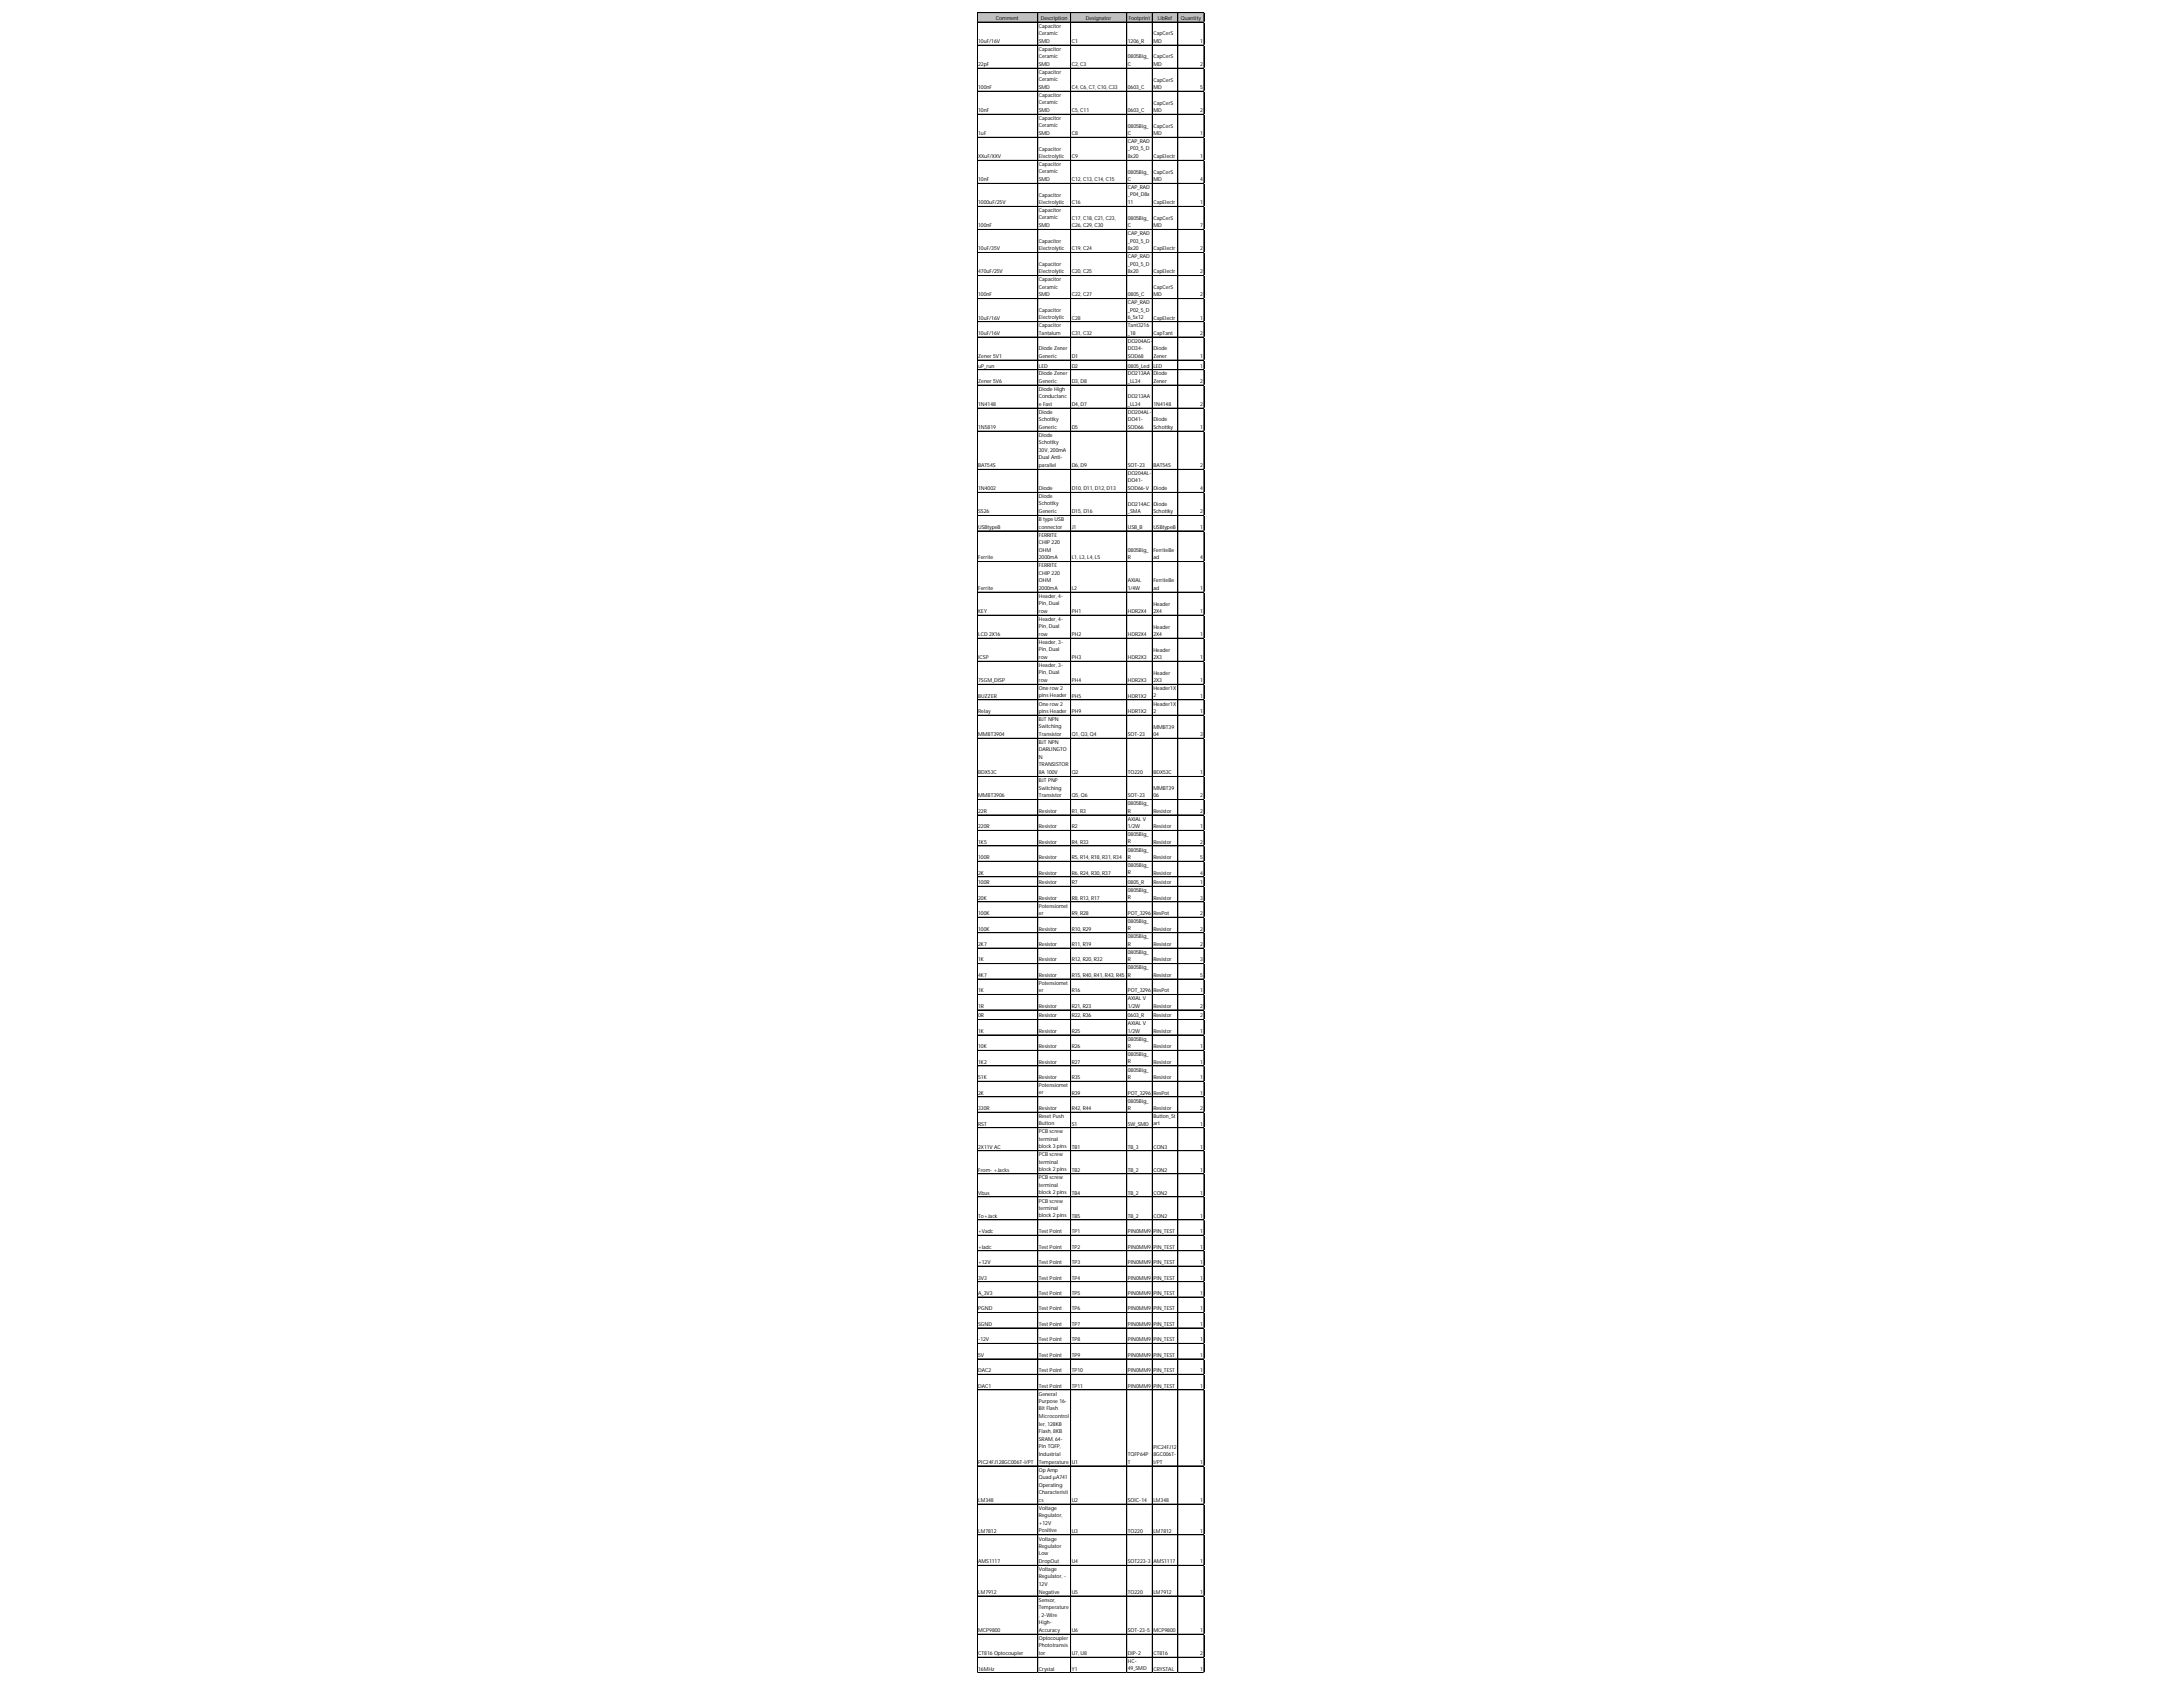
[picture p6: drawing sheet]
<svg xmlns="http://www.w3.org/2000/svg" width="279mm" height="216mm" viewBox="0 0 279 216" stroke-linecap="round" stroke-linejoin="round" font-family="sans-serif">
<defs><g id="words">
<g font-size=".7">
<text x="125.2" y="5.5">10uF/16V</text>
<text x="127.5" y="2.6">Comment</text>
<text x="133" y="3.6">Capacitor</text>
<text x="133" y="4.5">Ceramic</text>
<text x="133" y="5.5">SMD</text>
<text x="133.2" y="2.6">Description</text>
<text x="137.2" y="5.5">C1</text>
<text x="139" y="2.6">Designator</text>
<text x="144.4" y="5.5">1206_R</text>
<text x="144.5" y="2.6">Footprint</text>
<text x="147.6" y="4.5">CapCerS</text>
<text x="147.6" y="5.5">MD</text>
<text x="148.2" y="2.6">LibRef</text>
<text x="151.1" y="2.6">Quantity</text>
<text x="153.6" y="5.5">1</text>
<text x="125.2" y="8.5">22pF</text>
<text x="125.2" y="11.4">100nF</text>
<text x="133" y="6.5">Capacitor</text>
<text x="133" y="7.5">Ceramic</text>
<text x="133" y="8.4">SMD</text>
<text x="133" y="9.5">Capacitor</text>
<text x="133" y="10.4">Ceramic</text>
<text x="133" y="11.4">SMD</text>
<text x="137.2" y="8.5">C2, C3</text>
<text x="137.2" y="11.4">C4, C6, C7, C10, C33</text>
<text x="144.4" y="7.5">0805Big_</text>
<text x="144.4" y="8.4">C</text>
<text x="144.4" y="11.4">0603_C</text>
<text x="147.6" y="7.5">CapCerS</text>
<text x="147.6" y="8.4">MD</text>
<text x="147.6" y="10.4">CapCerS</text>
<text x="147.6" y="11.4">MD</text>
<text x="153.6" y="8.5">2</text>
<text x="153.6" y="11.4">5</text>
<text x="125.2" y="14.4">10nF</text>
<text x="125.2" y="17.3">1uF</text>
<text x="133" y="12.4">Capacitor</text>
<text x="133" y="13.3">Ceramic</text>
<text x="133" y="14.3">SMD</text>
<text x="133" y="15.4">Capacitor</text>
<text x="133" y="16.3">Ceramic</text>
<text x="133" y="17.3">SMD</text>
<text x="137.2" y="14.4">C5, C11</text>
<text x="137.2" y="17.3">C8</text>
<text x="144.4" y="14.4">0603_C</text>
<text x="144.4" y="16.3">0805Big_</text>
<text x="144.4" y="17.3">C</text>
<text x="147.6" y="13.4">CapCerS</text>
<text x="147.6" y="14.3">MD</text>
<text x="147.6" y="16.3">CapCerS</text>
<text x="147.6" y="17.3">MD</text>
<text x="153.6" y="14.4">2</text>
<text x="153.6" y="17.3">1</text>
<text x="125.2" y="20.3">XXuF/XXV</text>
<text x="125.2" y="23.2">10nF</text>
<text x="133" y="19.3">Capacitor</text>
<text x="133" y="20.2">Electrolytic</text>
<text x="133" y="21.3">Capacitor</text>
<text x="133" y="22.2">Ceramic</text>
<text x="133" y="23.2">SMD</text>
<text x="137.2" y="20.3">C9</text>
<text x="137.2" y="23.2">C12, C13, C14, C15</text>
<text x="144.4" y="18.3">CAP_RAD</text>
<text x="144.4" y="19.2">_P03_5_D</text>
<text x="144.4" y="20.2">8x20</text>
<text x="144.4" y="22.2">0805Big_</text>
<text x="144.4" y="23.2">C</text>
<text x="147.6" y="20.3">CapElectr</text>
<text x="147.6" y="22.2">CapCerS</text>
<text x="147.6" y="23.2">MD</text>
<text x="153.6" y="20.3">1</text>
<text x="153.6" y="23.2">4</text>
<text x="125.2" y="26.1">1000uF/25V</text>
<text x="125.2" y="29.1">100nF</text>
<text x="133" y="25.2">Capacitor</text>
<text x="133" y="26.1">Electrolytic</text>
<text x="133" y="27.2">Capacitor</text>
<text x="133" y="28.1">Ceramic</text>
<text x="133" y="29.1">SMD</text>
<text x="137.2" y="26.1">C16</text>
<text x="137.2" y="28.1">C17, C18, C21, C23,</text>
<text x="137.2" y="29.1">C26, C29, C30</text>
<text x="144.4" y="24.2">CAP_RAD</text>
<text x="144.4" y="25.1">_P04_D8x</text>
<text x="144.4" y="26.1">11</text>
<text x="144.4" y="28.1">0805Big_</text>
<text x="144.4" y="29.1">C</text>
<text x="147.6" y="26.1">CapElectr</text>
<text x="147.6" y="28.1">CapCerS</text>
<text x="147.6" y="29.1">MD</text>
<text x="153.6" y="26.1">1</text>
<text x="153.6" y="29.1">7</text>
<text x="125.2" y="32">10uF/35V</text>
<text x="125.2" y="35">470uF/25V</text>
<text x="133" y="31.1">Capacitor</text>
<text x="133" y="32">Electrolytic</text>
<text x="133" y="34">Capacitor</text>
<text x="133" y="35">Electrolytic</text>
<text x="133" y="36">Capacitor</text>
<text x="137.2" y="32">C19, C24</text>
<text x="137.2" y="35">C20, C25</text>
<text x="144.4" y="30.1">CAP_RAD</text>
<text x="144.4" y="31">_P03_5_D</text>
<text x="144.4" y="32">8x20</text>
<text x="144.4" y="33.1">CAP_RAD</text>
<text x="144.4" y="34">_P03_5_D</text>
<text x="144.4" y="35">8x20</text>
<text x="147.6" y="32">CapElectr</text>
<text x="147.6" y="35">CapElectr</text>
<text x="153.6" y="32">2</text>
<text x="153.6" y="35">2</text>
<text x="125.2" y="37.9">100nF</text>
<text x="125.2" y="40.9">10uF/16V</text>
<text x="133" y="36.9">Ceramic</text>
<text x="133" y="37.9">SMD</text>
<text x="133" y="39.9">Capacitor</text>
<text x="133" y="40.9">Electrolytic</text>
<text x="133" y="41.9">Capacitor</text>
<text x="137.2" y="37.9">C22, C27</text>
<text x="137.2" y="40.9">C28</text>
<text x="144.4" y="37.9">0805_C</text>
<text x="144.4" y="38.9">CAP_RAD</text>
<text x="144.4" y="39.9">_P02_5_D</text>
<text x="144.4" y="40.9">6_5x12</text>
<text x="144.4" y="41.9">Tant3216</text>
<text x="147.6" y="37">CapCerS</text>
<text x="147.6" y="37.9">MD</text>
<text x="147.6" y="40.9">CapElectr</text>
<text x="153.6" y="37.9">2</text>
<text x="153.6" y="40.9">1</text>
<text x="125.2" y="42.9">10uF/16V</text>
<text x="125.2" y="45.8">Zener 5V1</text>
<text x="125.2" y="47">uP_run</text>
<text x="133" y="42.8">Tantalum</text>
<text x="133" y="44.8">Diode Zener</text>
<text x="133" y="45.8">Generic</text>
<text x="133" y="47">LED</text>
<text x="137.2" y="42.9">C31, C32</text>
<text x="137.2" y="45.8">D1</text>
<text x="137.2" y="47">D2</text>
<text x="144.4" y="42.8">_18</text>
<text x="144.4" y="43.9">DO204AG-</text>
<text x="144.4" y="44.8">DO34-</text>
<text x="144.4" y="45.8">SOD68</text>
<text x="144.4" y="47">0805_Led</text>
<text x="147.6" y="42.9">CapTant</text>
<text x="147.6" y="44.8">Diode</text>
<text x="147.6" y="45.8">Zener</text>
<text x="147.6" y="47">LED</text>
<text x="153.6" y="42.9">2</text>
<text x="153.6" y="45.8">1</text>
<text x="153.6" y="47">1</text>
<text x="125.2" y="49">Zener 5V6</text>
<text x="125.2" y="52">1N4148</text>
<text x="133" y="48">Diode Zener</text>
<text x="133" y="49">Generic</text>
<text x="133" y="50">Diode High</text>
<text x="133" y="51">Conductanc</text>
<text x="133" y="51.9">e Fast</text>
<text x="133" y="53">Diode</text>
<text x="133" y="53.9">Schottky</text>
<text x="137.2" y="49">D3, D8</text>
<text x="137.2" y="52">D4, D7</text>
<text x="144.4" y="48">DO213AA</text>
<text x="144.4" y="49">_LL34</text>
<text x="144.4" y="51">DO213AA</text>
<text x="144.4" y="51.9">_LL34</text>
<text x="144.4" y="53">DO204AL-</text>
<text x="144.4" y="53.9">DO41-</text>
<text x="147.6" y="48">Diode</text>
<text x="147.6" y="49">Zener</text>
<text x="147.6" y="52">1N4148</text>
<text x="147.6" y="53.9">Diode</text>
<text x="153.6" y="49">2</text>
<text x="153.6" y="52">2</text>
<text x="125.2" y="54.9">1N5819</text>
<text x="125.2" y="59.8">BAT54S</text>
<text x="133" y="54.9">Generic</text>
<text x="133" y="55.9">Diode</text>
<text x="133" y="56.9">Schottky</text>
<text x="133" y="57.8">30V, 200mA</text>
<text x="133" y="58.8">Dual Anti-</text>
<text x="133" y="59.8">parallel</text>
<text x="137.2" y="54.9">D5</text>
<text x="137.2" y="59.8">D6, D9</text>
<text x="144.4" y="54.9">SOD66</text>
<text x="144.4" y="59.8">SOT-23</text>
<text x="147.6" y="54.9">Schottky</text>
<text x="147.6" y="59.8">BAT54S</text>
<text x="153.6" y="54.9">1</text>
<text x="153.6" y="59.8">2</text>
<text x="125.2" y="62.8">1N4002</text>
<text x="125.2" y="65.7">SS26</text>
<text x="133" y="62.8">Diode</text>
<text x="133" y="63.8">Diode</text>
<text x="133" y="64.7">Schottky</text>
<text x="133" y="65.7">Generic</text>
<text x="137.2" y="62.8">D10, D11, D12, D13</text>
<text x="137.2" y="65.7">D15, D16</text>
<text x="144.4" y="60.8">DO204AL-</text>
<text x="144.4" y="61.7">DO41-</text>
<text x="144.4" y="62.7">SOD66-V</text>
<text x="144.4" y="64.7">DO214AC</text>
<text x="144.4" y="65.7">_SMA</text>
<text x="147.6" y="62.8">Diode</text>
<text x="147.6" y="64.7">Diode</text>
<text x="147.6" y="65.7">Schottky</text>
<text x="153.6" y="62.8">4</text>
<text x="153.6" y="65.7">2</text>
<text x="125.2" y="67.7">USBtypeB</text>
<text x="125.2" y="71.6">Ferrite</text>
<text x="133" y="66.7">B type USB</text>
<text x="133" y="67.6">connector</text>
<text x="133" y="68.7">FERRITE</text>
<text x="133" y="69.6">CHIP 220</text>
<text x="133" y="70.6">OHM</text>
<text x="133" y="71.6">2000mA</text>
<text x="137.2" y="67.7">J1</text>
<text x="137.2" y="71.6">L1, L3, L4, L5</text>
<text x="144.4" y="67.7">USB_B</text>
<text x="144.4" y="70.6">0805Big_</text>
<text x="144.4" y="71.6">R</text>
<text x="147.6" y="67.7">USBtypeB</text>
<text x="147.6" y="70.6">FerriteBe</text>
<text x="147.6" y="71.6">ad</text>
<text x="153.6" y="67.7">1</text>
<text x="153.6" y="71.6">4</text>
<text x="125.2" y="75.5">Ferrite</text>
<text x="133" y="72.6">FERRITE</text>
<text x="133" y="73.5">CHIP 220</text>
<text x="133" y="74.5">OHM</text>
<text x="133" y="75.5">2000mA</text>
<text x="133" y="76.5">Header, 4-</text>
<text x="133" y="77.5">Pin, Dual</text>
<text x="137.2" y="75.5">L2</text>
<text x="144.4" y="74.5">AXIAL</text>
<text x="144.4" y="75.5">1/4W</text>
<text x="147.6" y="74.5">FerriteBe</text>
<text x="147.6" y="75.5">ad</text>
<text x="147.6" y="77.5">Header</text>
<text x="153.6" y="75.5">1</text>
<text x="125.2" y="78.5">KEY</text>
<text x="125.2" y="81.4">LCD 2X16</text>
<text x="133" y="78.4">row</text>
<text x="133" y="79.5">Header, 4-</text>
<text x="133" y="80.4">Pin, Dual</text>
<text x="133" y="81.4">row</text>
<text x="133" y="82.4">Header, 3-</text>
<text x="133" y="83.4">Pin, Dual</text>
<text x="137.2" y="78.5">PH1</text>
<text x="137.2" y="81.4">PH2</text>
<text x="144.4" y="78.5">HDR2X4</text>
<text x="144.4" y="81.4">HDR2X4</text>
<text x="147.6" y="78.4">2X4</text>
<text x="147.6" y="80.4">Header</text>
<text x="147.6" y="81.4">2X4</text>
<text x="147.6" y="83.4">Header</text>
<text x="153.6" y="78.5">1</text>
<text x="153.6" y="81.4">1</text>
<text x="125.2" y="84.4">ICSP</text>
<text x="125.2" y="87.3">7SGM_DISP</text>
<text x="125.2" y="89.3">BUZZER</text>
<text x="133" y="84.3">row</text>
<text x="133" y="85.4">Header, 3-</text>
<text x="133" y="86.3">Pin, Dual</text>
<text x="133" y="87.3">row</text>
<text x="133" y="88.3">One row 2</text>
<text x="133" y="89.2">pins Header</text>
<text x="137.2" y="84.4">PH3</text>
<text x="137.2" y="87.3">PH4</text>
<text x="137.2" y="89.3">PH5</text>
<text x="144.4" y="84.4">HDR2X3</text>
<text x="144.4" y="87.3">HDR2X3</text>
<text x="144.4" y="89.3">HDR1X2</text>
<text x="147.6" y="84.3">2X3</text>
<text x="147.6" y="86.3">Header</text>
<text x="147.6" y="87.3">2X3</text>
<text x="147.6" y="88.3">Header1X</text>
<text x="147.6" y="89.2">2</text>
<text x="153.6" y="84.4">1</text>
<text x="153.6" y="87.3">1</text>
<text x="153.6" y="89.3">1</text>
<text x="125.2" y="91.3">Relay</text>
<text x="125.2" y="94.2">MMBT3904</text>
<text x="133" y="90.3">One row 2</text>
<text x="133" y="91.2">pins Header</text>
<text x="133" y="92.3">BJT NPN</text>
<text x="133" y="93.2">Switching</text>
<text x="133" y="94.2">Transistor</text>
<text x="133" y="95.2">BJT NPN</text>
<text x="137.2" y="91.3">PH9</text>
<text x="137.2" y="94.2">Q1, Q3, Q4</text>
<text x="144.4" y="91.3">HDR1X2</text>
<text x="144.4" y="94.2">SOT-23</text>
<text x="147.6" y="90.3">Header1X</text>
<text x="147.6" y="91.2">2</text>
<text x="147.6" y="93.2">MMBT39</text>
<text x="147.6" y="94.2">04</text>
<text x="153.6" y="91.3">1</text>
<text x="153.6" y="94.2">3</text>
<text x="125.2" y="99.1">BDX53C</text>
<text x="133" y="96.2">DARLINGTO</text>
<text x="133" y="97.1">N</text>
<text x="133" y="98.1">TRANSISTOR</text>
<text x="133" y="99.1">8A 100V</text>
<text x="133" y="100.1">BJT PNP</text>
<text x="133" y="101">Switching</text>
<text x="137.2" y="99.1">Q2</text>
<text x="144.4" y="99.1">TO220</text>
<text x="147.6" y="99.1">BDX53C</text>
<text x="147.6" y="101.1">MMBT39</text>
<text x="153.6" y="99.1">1</text>
<text x="125.2" y="102">MMBT3906</text>
<text x="125.2" y="104">22R</text>
<text x="125.2" y="106">220R</text>
<text x="125.2" y="108">1K5</text>
<text x="133" y="102">Transistor</text>
<text x="133" y="104">Resistor</text>
<text x="133" y="106">Resistor</text>
<text x="133" y="108">Resistor</text>
<text x="137.2" y="102">Q5, Q6</text>
<text x="137.2" y="104">R1, R3</text>
<text x="137.2" y="106">R2</text>
<text x="137.2" y="108">R4, R33</text>
<text x="144.4" y="102">SOT-23</text>
<text x="144.4" y="103.1">0805Big_</text>
<text x="144.4" y="104">R</text>
<text x="144.4" y="105">AXIAL V</text>
<text x="144.4" y="106">1/2W</text>
<text x="144.4" y="107">0805Big_</text>
<text x="144.4" y="107.9">R</text>
<text x="147.6" y="102">06</text>
<text x="147.6" y="104">Resistor</text>
<text x="147.6" y="106">Resistor</text>
<text x="147.6" y="108">Resistor</text>
<text x="153.6" y="102">2</text>
<text x="153.6" y="104">2</text>
<text x="153.6" y="106">1</text>
<text x="153.6" y="108">2</text>
<text x="125.2" y="110">100R</text>
<text x="125.2" y="111.9">2K</text>
<text x="125.2" y="113.2">100R</text>
<text x="133" y="110">Resistor</text>
<text x="133" y="111.9">Resistor</text>
<text x="133" y="113.2">Resistor</text>
<text x="137.2" y="110">R5, R14, R18, R31, R34</text>
<text x="137.2" y="111.9">R6, R24, R30, R37</text>
<text x="137.2" y="113.2">R7</text>
<text x="144.4" y="109">0805Big_</text>
<text x="144.4" y="109.9">R</text>
<text x="144.4" y="111">0805Big_</text>
<text x="144.4" y="111.9">R</text>
<text x="144.4" y="113.2">0805_R</text>
<text x="147.6" y="110">Resistor</text>
<text x="147.6" y="111.9">Resistor</text>
<text x="147.6" y="113.2">Resistor</text>
<text x="153.6" y="110">5</text>
<text x="153.6" y="111.9">4</text>
<text x="153.6" y="113.2">1</text>
<text x="125.2" y="115.1">20K</text>
<text x="125.2" y="117.1">100K</text>
<text x="125.2" y="119.1">100K</text>
<text x="133" y="115.1">Resistor</text>
<text x="133" y="116.1">Potensiomet</text>
<text x="133" y="117.1">er</text>
<text x="133" y="119.1">Resistor</text>
<text x="137.2" y="115.1">R8, R13, R17</text>
<text x="137.2" y="117.1">R9, R28</text>
<text x="137.2" y="119.1">R10, R29</text>
<text x="144.4" y="114.2">0805Big_</text>
<text x="144.4" y="115.1">R</text>
<text x="144.4" y="117.1">POT_3296</text>
<text x="144.4" y="118.1">0805Big_</text>
<text x="144.4" y="119.1">R</text>
<text x="147.6" y="115.1">Resistor</text>
<text x="147.6" y="117.1">ResPot</text>
<text x="147.6" y="119.1">Resistor</text>
<text x="153.6" y="115.1">3</text>
<text x="153.6" y="117.1">2</text>
<text x="153.6" y="119.1">2</text>
<text x="125.2" y="121.1">2K7</text>
<text x="125.2" y="123">1K</text>
<text x="125.2" y="125">4K7</text>
<text x="133" y="121.1">Resistor</text>
<text x="133" y="123">Resistor</text>
<text x="133" y="125">Resistor</text>
<text x="137.2" y="121.1">R11, R19</text>
<text x="137.2" y="123">R12, R20, R32</text>
<text x="137.2" y="125">R15, R40, R41, R43, R45</text>
<text x="144.4" y="120.1">0805Big_</text>
<text x="144.4" y="121">R</text>
<text x="144.4" y="122.1">0805Big_</text>
<text x="144.4" y="123">R</text>
<text x="144.4" y="124.1">0805Big_</text>
<text x="144.4" y="125">R</text>
<text x="147.6" y="121.1">Resistor</text>
<text x="147.6" y="123">Resistor</text>
<text x="147.6" y="125">Resistor</text>
<text x="153.6" y="121.1">2</text>
<text x="153.6" y="123">3</text>
<text x="153.6" y="125">5</text>
<text x="125.2" y="127">1K</text>
<text x="125.2" y="129">1R</text>
<text x="125.2" y="130.2">0R</text>
<text x="133" y="126">Potensiomet</text>
<text x="133" y="127">er</text>
<text x="133" y="129">Resistor</text>
<text x="133" y="130.2">Resistor</text>
<text x="137.2" y="127">R16</text>
<text x="137.2" y="129">R21, R23</text>
<text x="137.2" y="130.2">R22, R36</text>
<text x="144.4" y="127">POT_3296</text>
<text x="144.4" y="128">AXIAL V</text>
<text x="144.4" y="128.9">1/2W</text>
<text x="144.4" y="130.2">0603_R</text>
<text x="144.4" y="131.2">AXIAL V</text>
<text x="147.6" y="127">ResPot</text>
<text x="147.6" y="129">Resistor</text>
<text x="147.6" y="130.2">Resistor</text>
<text x="153.6" y="127">1</text>
<text x="153.6" y="129">2</text>
<text x="153.6" y="130.2">2</text>
<text x="125.2" y="132.2">1K</text>
<text x="125.2" y="134.2">10K</text>
<text x="125.2" y="136.1">1K2</text>
<text x="133" y="132.2">Resistor</text>
<text x="133" y="134.2">Resistor</text>
<text x="133" y="136.1">Resistor</text>
<text x="137.2" y="132.2">R25</text>
<text x="137.2" y="134.2">R26</text>
<text x="137.2" y="136.1">R27</text>
<text x="144.4" y="132.1">1/2W</text>
<text x="144.4" y="133.2">0805Big_</text>
<text x="144.4" y="134.1">R</text>
<text x="144.4" y="135.2">0805Big_</text>
<text x="144.4" y="136.1">R</text>
<text x="144.4" y="137.1">0805Big_</text>
<text x="147.6" y="132.2">Resistor</text>
<text x="147.6" y="134.2">Resistor</text>
<text x="147.6" y="136.1">Resistor</text>
<text x="153.6" y="132.2">1</text>
<text x="153.6" y="134.2">1</text>
<text x="153.6" y="136.1">1</text>
<text x="125.2" y="138.1">51K</text>
<text x="125.2" y="140.1">2K</text>
<text x="125.2" y="142.1">330R</text>
<text x="133" y="138.1">Resistor</text>
<text x="133" y="139.1">Potensiomet</text>
<text x="133" y="140.1">er</text>
<text x="133" y="142.1">Resistor</text>
<text x="133" y="143.1">Reset Push</text>
<text x="137.2" y="138.1">R35</text>
<text x="137.2" y="140.1">R39</text>
<text x="137.2" y="142.1">R42, R44</text>
<text x="144.4" y="138.1">R</text>
<text x="144.4" y="140.1">POT_3296</text>
<text x="144.4" y="141.1">0805Big_</text>
<text x="144.4" y="142">R</text>
<text x="147.6" y="138.1">Resistor</text>
<text x="147.6" y="140.1">ResPot</text>
<text x="147.6" y="142.1">Resistor</text>
<text x="147.6" y="143.1">Button_St</text>
<text x="153.6" y="138.1">1</text>
<text x="153.6" y="140.1">1</text>
<text x="153.6" y="142.1">2</text>
<text x="125.2" y="144">RST</text>
<text x="125.2" y="147">2X11V AC</text>
<text x="125.2" y="149.9">From- +Jacks</text>
<text x="133" y="144">Button</text>
<text x="133" y="145.1">PCB screw</text>
<text x="133" y="146">terminal</text>
<text x="133" y="147">block 3 pins</text>
<text x="133" y="148">PCB screw</text>
<text x="133" y="148.9">terminal</text>
<text x="133" y="149.9">block 2 pins</text>
<text x="137.2" y="144">S1</text>
<text x="137.2" y="147">TB1</text>
<text x="137.2" y="149.9">TB2</text>
<text x="144.4" y="144">SW_SMD</text>
<text x="144.4" y="147">TB_3</text>
<text x="144.4" y="149.9">TB_2</text>
<text x="147.6" y="144">art</text>
<text x="147.6" y="147">CON3</text>
<text x="147.6" y="149.9">CON2</text>
<text x="153.6" y="144">1</text>
<text x="153.6" y="147">1</text>
<text x="153.6" y="149.9">1</text>
<text x="125.2" y="152.9">Vbus</text>
<text x="125.2" y="155.8">To+Jack</text>
<text x="133" y="150.9">PCB screw</text>
<text x="133" y="151.9">terminal</text>
<text x="133" y="152.9">block 2 pins</text>
<text x="133" y="153.9">PCB screw</text>
<text x="133" y="154.8">terminal</text>
<text x="133" y="155.8">block 2 pins</text>
<text x="137.2" y="152.9">TB4</text>
<text x="137.2" y="155.8">TB5</text>
<text x="144.4" y="152.9">TB_2</text>
<text x="144.4" y="155.8">TB_2</text>
<text x="147.6" y="152.9">CON2</text>
<text x="147.6" y="155.8">CON2</text>
<text x="153.6" y="152.9">1</text>
<text x="153.6" y="155.8">1</text>
<text x="125.2" y="157.8">+Vadc</text>
<text x="125.2" y="159.8">+Iadc</text>
<text x="125.2" y="161.8">+12V</text>
<text x="133" y="157.8">Test Point</text>
<text x="133" y="159.8">Test Point</text>
<text x="133" y="161.8">Test Point</text>
<text x="137.2" y="157.8">TP1</text>
<text x="137.2" y="159.8">TP2</text>
<text x="137.2" y="161.8">TP3</text>
<text x="144.4" y="157.8">PIN0MM9</text>
<text x="144.4" y="159.8">PIN0MM9</text>
<text x="144.4" y="161.8">PIN0MM9</text>
<text x="147.6" y="157.8">PIN_TEST</text>
<text x="147.6" y="159.8">PIN_TEST</text>
<text x="147.6" y="161.8">PIN_TEST</text>
<text x="153.6" y="157.8">1</text>
<text x="153.6" y="159.8">1</text>
<text x="153.6" y="161.8">1</text>
<text x="125.2" y="163.7">3V3</text>
<text x="125.2" y="165.7">A_3V3</text>
<text x="125.2" y="167.7">PGND</text>
<text x="133" y="163.7">Test Point</text>
<text x="133" y="165.7">Test Point</text>
<text x="133" y="167.7">Test Point</text>
<text x="137.2" y="163.7">TP4</text>
<text x="137.2" y="165.7">TP5</text>
<text x="137.2" y="167.7">TP6</text>
<text x="144.4" y="163.7">PIN0MM9</text>
<text x="144.4" y="165.7">PIN0MM9</text>
<text x="144.4" y="167.7">PIN0MM9</text>
<text x="147.6" y="163.7">PIN_TEST</text>
<text x="147.6" y="165.7">PIN_TEST</text>
<text x="147.6" y="167.7">PIN_TEST</text>
<text x="153.6" y="163.7">1</text>
<text x="153.6" y="165.7">1</text>
<text x="153.6" y="167.7">1</text>
<text x="125.2" y="169.7">SGND</text>
<text x="125.2" y="171.7">-12V</text>
<text x="125.2" y="173.6">5V</text>
<text x="133" y="169.7">Test Point</text>
<text x="133" y="171.7">Test Point</text>
<text x="133" y="173.6">Test Point</text>
<text x="137.2" y="169.7">TP7</text>
<text x="137.2" y="171.7">TP8</text>
<text x="137.2" y="173.6">TP9</text>
<text x="144.4" y="169.7">PIN0MM9</text>
<text x="144.4" y="171.7">PIN0MM9</text>
<text x="144.4" y="173.6">PIN0MM9</text>
<text x="147.6" y="169.7">PIN_TEST</text>
<text x="147.6" y="171.7">PIN_TEST</text>
<text x="147.6" y="173.6">PIN_TEST</text>
<text x="153.6" y="169.7">1</text>
<text x="153.6" y="171.7">1</text>
<text x="153.6" y="173.6">1</text>
<text x="125.2" y="175.6">DAC2</text>
<text x="125.2" y="177.6">DAC1</text>
<text x="133" y="175.6">Test Point</text>
<text x="133" y="177.6">Test Point</text>
<text x="133" y="178.6">General</text>
<text x="133" y="179.5">Purpose 16-</text>
<text x="137.2" y="175.6">TP10</text>
<text x="137.2" y="177.6">TP11</text>
<text x="144.4" y="175.6">PIN0MM9</text>
<text x="144.4" y="177.6">PIN0MM9</text>
<text x="147.6" y="175.6">PIN_TEST</text>
<text x="147.6" y="177.6">PIN_TEST</text>
<text x="153.6" y="175.6">1</text>
<text x="153.6" y="177.6">1</text>
<text x="133" y="180.5">Bit Flash</text>
<text x="133" y="181.5">Microcontrol</text>
<text x="133" y="182.4">ler, 128KB</text>
<text x="133" y="183.4">Flash, 8KB</text>
<text x="133" y="184.4">SRAM, 64-</text>
<text x="133" y="185.4">Pin TQFP,</text>
<text x="147.6" y="185.4">PIC24FJ12</text>
<text x="125.2" y="187.3">PIC24FJ128GC006T-I/PT</text>
<text x="133" y="186.3">Industrial</text>
<text x="133" y="187.3">Temperature</text>
<text x="133" y="188.3">Op Amp</text>
<text x="133" y="189.3">Quad μA741</text>
<text x="133" y="190.2">Operating</text>
<text x="133" y="191.2">Characteristi</text>
<text x="137.2" y="187.3">U1</text>
<text x="144.4" y="186.4">TQFP64P</text>
<text x="144.4" y="187.3">T</text>
<text x="147.6" y="186.3">8GC006T-</text>
<text x="147.6" y="187.3">I/PT</text>
<text x="153.6" y="187.3">1</text>
<text x="125.2" y="192.2">LM348</text>
<text x="125.2" y="196.1">LM7812</text>
<text x="133" y="192.2">cs</text>
<text x="133" y="193.2">Voltage</text>
<text x="133" y="194.2">Regulator,</text>
<text x="133" y="195.1">+12V</text>
<text x="133" y="196.1">Positive</text>
<text x="133" y="197.2">Voltage</text>
<text x="137.2" y="192.2">U2</text>
<text x="137.2" y="196.1">U3</text>
<text x="144.4" y="192.2">SOIC-14</text>
<text x="144.4" y="196.1">TO220</text>
<text x="147.6" y="192.2">LM348</text>
<text x="147.6" y="196.1">LM7812</text>
<text x="153.6" y="192.2">1</text>
<text x="153.6" y="196.1">1</text>
<text x="125.2" y="200.1">AMS1117</text>
<text x="125.2" y="204">LM7912</text>
<text x="133" y="198.1">Regulator</text>
<text x="133" y="199.1">Low</text>
<text x="133" y="200">DropOut</text>
<text x="133" y="201.1">Voltage</text>
<text x="133" y="202">Regulator, -</text>
<text x="133" y="203">12V</text>
<text x="133" y="203.9">Negative</text>
<text x="137.2" y="200.1">U4</text>
<text x="137.2" y="204">U5</text>
<text x="144.4" y="200.1">SOT223-3</text>
<text x="144.4" y="204">TO220</text>
<text x="147.6" y="200.1">AMS1117</text>
<text x="147.6" y="204">LM7912</text>
<text x="153.6" y="200.1">1</text>
<text x="153.6" y="204">1</text>
<text x="125.2" y="208.9">MCP9800</text>
<text x="133" y="205">Sensor,</text>
<text x="133" y="205.9">Temperature</text>
<text x="133" y="206.9">, 2-Wire</text>
<text x="133" y="207.9">High-</text>
<text x="133" y="208.8">Accuracy</text>
<text x="133" y="209.9">Optocoupler</text>
<text x="137.2" y="208.9">U6</text>
<text x="144.4" y="208.9">SOT-23-5</text>
<text x="147.6" y="208.9">MCP9800</text>
<text x="153.6" y="208.9">1</text>
<text x="125.2" y="211.8">CT816 Optocoupler</text>
<text x="125.2" y="213.8">16MHz</text>
<text x="133" y="210.8">Phototransis</text>
<text x="133" y="211.8">tor</text>
<text x="133" y="213.8">Crystal</text>
<text x="137.2" y="211.8">U7, U8</text>
<text x="137.2" y="213.8">Y1</text>
<text x="144.4" y="211.8">DIP-2</text>
<text x="144.4" y="212.8">HC-</text>
<text x="144.4" y="213.8">49_SMD</text>
<text x="147.6" y="211.8">CT816</text>
<text x="147.6" y="213.8">CRYSTAL</text>
<text x="153.6" y="211.8">2</text>
<text x="153.6" y="213.8">1</text>
</g>
</g></defs>
<path d="M125.1 1.6h29v1.3h-29z" fill="#c0c0c0"/>
<g fill="none" stroke="#000" stroke-width=".13">
<path d="M125.1 1.6v212.5M125.1 1.6h29M125.1 2.8h29M125.1 5.8h29M125.1 8.7h29M125.1 11.7h29M125.1 14.6h29M125.1 17.6h29M132.8 1.6v212.5M137 1.6v212.5M144.2 1.6v212.5M147.5 1.6v212.5"/>
<path d="M150.7 1.6v212.5M150.8 1.6v212.5M154.1 1.6v212.5M125.1 20.5h29M125.1 23.5h29M125.1 26.4h29M125.1 29.4h29M125.1 32.3h29M125.1 35.3h29M125.1 38.2h29M125.1 41.2h29M125.1 43.1h29"/>
<path d="M125.1 43.2h29M125.1 46.1h29M125.1 47.3h29M125.1 49.3h29M125.1 52.2h29M125.1 52.3h29M125.1 55.2h29M125.1 60.1h29M125.1 63h29M125.1 66h29M125.1 67.9h29M125.1 68h29"/>
<path d="M125.1 71.9h29M125.1 75.8h29M125.1 78.7h29M125.1 81.7h29M125.1 84.6h29M125.1 87.6h29M125.1 89.6h29M125.1 91.5h29M125.1 94.5h29M125.1 99.4h29M125.1 102.3h29M125.1 104.3h29"/>
<path d="M125.1 106.3h29M125.1 108.3h29M125.1 110.2h29M125.1 112.2h29M125.1 113.4h29M125.1 115.4h29M125.1 117.4h29M125.1 119.4h29M125.1 121.3h29M125.1 121.4h29M125.1 123.3h29M125.1 125.3h29"/>
<path d="M125.1 127.3h29M125.1 129.2h29M125.1 129.3h29M125.1 130.5h29M125.1 132.4h29M125.1 132.5h29M125.1 134.4h29M125.1 136.4h29M125.1 138.4h29M125.1 140.4h29M125.1 142.3h29M125.1 142.4h29"/>
<path d="M125.1 144.3h29M125.1 147.3h29M125.1 150.2h29M125.1 153.2h29M125.1 156.1h29M125.1 158.1h29M125.1 160.1h29M125.1 162h29M125.1 162.1h29M125.1 164h29M125.1 166h29M125.1 168h29"/>
<path d="M125.1 170h29M125.1 171.9h29M125.1 173.9h29M125.1 175.9h29M125.1 177.9h29M125.1 187.6h29M125.1 192.5h29M125.1 196.4h29M125.1 200.3h29M125.1 200.4h29M125.1 204.3h29M125.1 209.1h29"/>
<path d="M125.1 209.2h29M125.1 212.1h29M125.1 214.1h29"/>
</g>
<path d="M125.1 214.1h.1" fill="none" stroke="#dadcdd" stroke-width=".13"/>
<path d="M132.8 214.1h.1" fill="none" stroke="#dadcdd" stroke-width=".13"/>
<path d="M137 214.1h.1" fill="none" stroke="#dadcdd" stroke-width=".13"/>
<path d="M144.2 214.1h.1" fill="none" stroke="#dadcdd" stroke-width=".13"/>
<path d="M147.5 214.1h.1" fill="none" stroke="#dadcdd" stroke-width=".13"/>
<path d="M150.7 214.1h.1" fill="none" stroke="#dadcdd" stroke-width=".13"/>
<path d="M154.1 214.1h.1" fill="none" stroke="#dadcdd" stroke-width=".13"/>
<path d="M154.1 1.6h.1" fill="none" stroke="#dadcdd" stroke-width=".13"/>
<path d="M154.1 2.8h.1" fill="none" stroke="#dadcdd" stroke-width=".13"/>
<path d="M154.1 5.8h.1" fill="none" stroke="#dadcdd" stroke-width=".13"/>
<path d="M154.1 8.7h.1" fill="none" stroke="#dadcdd" stroke-width=".13"/>
<path d="M154.1 11.7h.1" fill="none" stroke="#dadcdd" stroke-width=".13"/>
<path d="M154.1 14.6h.1" fill="none" stroke="#dadcdd" stroke-width=".13"/>
<path d="M154.1 17.6h.1" fill="none" stroke="#dadcdd" stroke-width=".13"/>
<path d="M154.1 20.5h.1" fill="none" stroke="#dadcdd" stroke-width=".13"/>
<path d="M154.1 23.5h.1" fill="none" stroke="#dadcdd" stroke-width=".13"/>
<path d="M154.1 26.4h.1" fill="none" stroke="#dadcdd" stroke-width=".13"/>
<path d="M154.1 29.4h.1" fill="none" stroke="#dadcdd" stroke-width=".13"/>
<path d="M154.1 32.3h.1" fill="none" stroke="#dadcdd" stroke-width=".13"/>
<path d="M154.1 35.3h.1" fill="none" stroke="#dadcdd" stroke-width=".13"/>
<path d="M154.1 38.2h.1" fill="none" stroke="#dadcdd" stroke-width=".13"/>
<path d="M154.1 41.2h.1" fill="none" stroke="#dadcdd" stroke-width=".13"/>
<path d="M154.1 43.1h.1" fill="none" stroke="#dadcdd" stroke-width=".13"/>
<path d="M154.1 46.1h.1" fill="none" stroke="#dadcdd" stroke-width=".13"/>
<path d="M154.1 47.3h.1" fill="none" stroke="#dadcdd" stroke-width=".13"/>
<path d="M154.1 49.3h.1" fill="none" stroke="#dadcdd" stroke-width=".13"/>
<path d="M154.1 52.2h.1" fill="none" stroke="#dadcdd" stroke-width=".13"/>
<path d="M154.1 55.2h.1" fill="none" stroke="#dadcdd" stroke-width=".13"/>
<path d="M154.1 60.1h.1" fill="none" stroke="#dadcdd" stroke-width=".13"/>
<path d="M154.1 63h.1" fill="none" stroke="#dadcdd" stroke-width=".13"/>
<path d="M154.1 66h.1" fill="none" stroke="#dadcdd" stroke-width=".13"/>
<path d="M154.1 67.9h.1" fill="none" stroke="#dadcdd" stroke-width=".13"/>
<path d="M154.1 71.9h.1" fill="none" stroke="#dadcdd" stroke-width=".13"/>
<path d="M154.1 75.8h.1" fill="none" stroke="#dadcdd" stroke-width=".13"/>
<path d="M154.1 78.7h.1" fill="none" stroke="#dadcdd" stroke-width=".13"/>
<path d="M154.1 81.7h.1" fill="none" stroke="#dadcdd" stroke-width=".13"/>
<path d="M154.1 84.6h.1" fill="none" stroke="#dadcdd" stroke-width=".13"/>
<path d="M154.1 87.6h.1" fill="none" stroke="#dadcdd" stroke-width=".13"/>
<path d="M154.1 89.6h.1" fill="none" stroke="#dadcdd" stroke-width=".13"/>
<path d="M154.1 91.5h.1" fill="none" stroke="#dadcdd" stroke-width=".13"/>
<path d="M154.1 94.5h.1" fill="none" stroke="#dadcdd" stroke-width=".13"/>
<path d="M154.1 99.4h.1" fill="none" stroke="#dadcdd" stroke-width=".13"/>
<path d="M154.1 102.3h.1" fill="none" stroke="#dadcdd" stroke-width=".13"/>
<path d="M154.1 104.3h.1" fill="none" stroke="#dadcdd" stroke-width=".13"/>
<path d="M154.1 106.3h.1" fill="none" stroke="#dadcdd" stroke-width=".13"/>
<path d="M154.1 108.3h.1" fill="none" stroke="#dadcdd" stroke-width=".13"/>
<path d="M154.1 110.2h.1" fill="none" stroke="#dadcdd" stroke-width=".13"/>
<path d="M154.1 112.2h.1" fill="none" stroke="#dadcdd" stroke-width=".13"/>
<path d="M154.1 113.4h.1" fill="none" stroke="#dadcdd" stroke-width=".13"/>
<path d="M154.1 115.4h.1" fill="none" stroke="#dadcdd" stroke-width=".13"/>
<path d="M154.1 117.4h.1" fill="none" stroke="#dadcdd" stroke-width=".13"/>
<path d="M154.1 119.4h.1" fill="none" stroke="#dadcdd" stroke-width=".13"/>
<path d="M154.1 121.3h.1" fill="none" stroke="#dadcdd" stroke-width=".13"/>
<path d="M154.1 123.3h.1" fill="none" stroke="#dadcdd" stroke-width=".13"/>
<path d="M154.1 125.3h.1" fill="none" stroke="#dadcdd" stroke-width=".13"/>
<path d="M154.1 127.3h.1" fill="none" stroke="#dadcdd" stroke-width=".13"/>
<path d="M154.1 129.2h.1" fill="none" stroke="#dadcdd" stroke-width=".13"/>
<path d="M154.1 130.5h.1" fill="none" stroke="#dadcdd" stroke-width=".13"/>
<path d="M154.1 132.4h.1" fill="none" stroke="#dadcdd" stroke-width=".13"/>
<path d="M154.1 134.4h.1" fill="none" stroke="#dadcdd" stroke-width=".13"/>
<path d="M154.1 136.4h.1" fill="none" stroke="#dadcdd" stroke-width=".13"/>
<path d="M154.1 138.4h.1" fill="none" stroke="#dadcdd" stroke-width=".13"/>
<path d="M154.1 140.4h.1" fill="none" stroke="#dadcdd" stroke-width=".13"/>
<path d="M154.1 142.3h.1" fill="none" stroke="#dadcdd" stroke-width=".13"/>
<path d="M154.1 144.3h.1" fill="none" stroke="#dadcdd" stroke-width=".13"/>
<path d="M154.1 147.3h.1" fill="none" stroke="#dadcdd" stroke-width=".13"/>
<path d="M154.1 150.2h.1" fill="none" stroke="#dadcdd" stroke-width=".13"/>
<path d="M154.1 153.2h.1" fill="none" stroke="#dadcdd" stroke-width=".13"/>
<path d="M154.1 156.1h.1" fill="none" stroke="#dadcdd" stroke-width=".13"/>
<path d="M154.1 158.1h.1" fill="none" stroke="#dadcdd" stroke-width=".13"/>
<path d="M154.1 160.1h.1" fill="none" stroke="#dadcdd" stroke-width=".13"/>
<path d="M154.1 162h.1" fill="none" stroke="#dadcdd" stroke-width=".13"/>
<path d="M154.1 164h.1" fill="none" stroke="#dadcdd" stroke-width=".13"/>
<path d="M154.1 166h.1" fill="none" stroke="#dadcdd" stroke-width=".13"/>
<path d="M154.1 168h.1" fill="none" stroke="#dadcdd" stroke-width=".13"/>
<path d="M154.1 170h.1" fill="none" stroke="#dadcdd" stroke-width=".13"/>
<path d="M154.1 171.9h.1" fill="none" stroke="#dadcdd" stroke-width=".13"/>
<path d="M154.1 173.9h.1" fill="none" stroke="#dadcdd" stroke-width=".13"/>
<path d="M154.1 175.9h.1" fill="none" stroke="#dadcdd" stroke-width=".13"/>
<path d="M154.1 177.9h.1" fill="none" stroke="#dadcdd" stroke-width=".13"/>
<path d="M154.1 187.6h.1" fill="none" stroke="#dadcdd" stroke-width=".13"/>
<path d="M154.1 192.5h.1" fill="none" stroke="#dadcdd" stroke-width=".13"/>
<path d="M154.1 196.4h.1" fill="none" stroke="#dadcdd" stroke-width=".13"/>
<path d="M154.1 200.3h.1" fill="none" stroke="#dadcdd" stroke-width=".13"/>
<path d="M154.1 204.3h.1" fill="none" stroke="#dadcdd" stroke-width=".13"/>
<path d="M154.1 209.1h.1" fill="none" stroke="#dadcdd" stroke-width=".13"/>
<path d="M154.1 212.1h.1" fill="none" stroke="#dadcdd" stroke-width=".13"/>
<path d="M154.1 214.1h.1" fill="none" stroke="#dadcdd" stroke-width=".13"/>
<use href="#words"/>
</svg>
